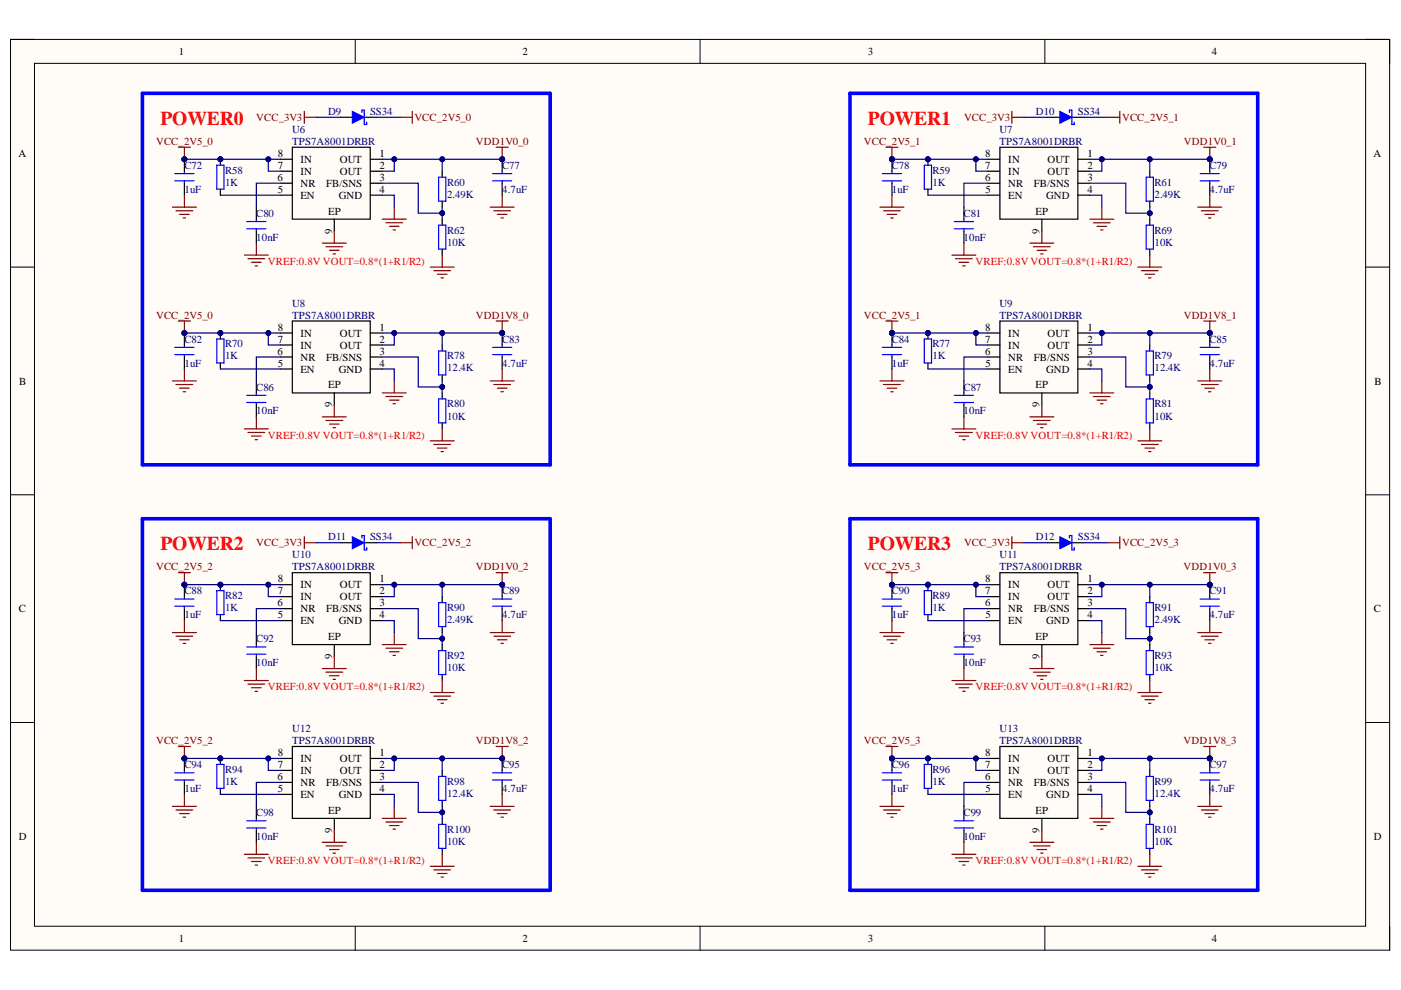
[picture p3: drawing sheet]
<svg xmlns="http://www.w3.org/2000/svg" width="297mm" height="210mm" viewBox="0 0 297 210" stroke-linecap="round" stroke-linejoin="round" font-family="sans-serif">
<defs><g id="words">
<g font-size="4.1" fill="#f00">
<text x="34" y="26.6">POWER0</text>
<text x="184" y="26.6">POWER1</text>
<text x="34" y="116.7">POWER2</text>
<text x="184" y="116.7">POWER3</text>
</g>
<g font-size="2.3">
<text x="37.9" y="11.7">1</text>
<text x="110.8" y="11.7">2</text>
<text x="184" y="11.7">3</text>
<text x="256.9" y="11.7">4</text>
<text x="3.9" y="33.3">A</text>
<text x="58.9" y="35.9">7</text>
<text x="58.9" y="33.3">8</text>
<text x="63.7" y="34.6">IN</text>
<text x="72" y="34.6">OUT</text>
<text x="80.5" y="33.3">1</text>
<text x="80.5" y="35.9">2</text>
<text x="208.9" y="35.9">7</text>
<text x="208.9" y="33.3">8</text>
<text x="213.8" y="34.6">IN</text>
<text x="222.1" y="34.6">OUT</text>
<text x="230.5" y="33.3">1</text>
<text x="230.5" y="35.9">2</text>
<text x="291.2" y="33.3">A</text>
<text x="58.8" y="38.4">6</text>
<text x="58.9" y="40.9">5</text>
<text x="63.7" y="39.7">NR</text>
<text x="63.7" y="37.1">IN</text>
<text x="69.1" y="39.7">FB/SNS</text>
<text x="72" y="37.1">OUT</text>
<text x="80.5" y="38.4">3</text>
<text x="80.5" y="40.9">4</text>
<text x="208.9" y="38.4">6</text>
<text x="209" y="40.9">5</text>
<text x="213.8" y="39.7">NR</text>
<text x="213.8" y="37.1">IN</text>
<text x="219.2" y="39.7">FB/SNS</text>
<text x="222.1" y="37.1">OUT</text>
<text x="230.5" y="38.4">3</text>
<text x="230.5" y="40.9">4</text>
<text x="63.7" y="42.2">EN</text>
<text x="69.6" y="45.5">EP</text>
<text x="71.9" y="42.2">GND</text>
<text x="213.8" y="42.2">EN</text>
<text x="219.5" y="45.5">EP</text>
<text x="221.8" y="42.2">GND</text>
<text x="70.4" y="49.6" transform="rotate(-90 70.4 49.6)">9</text>
<text x="220.4" y="49.6" transform="rotate(-90 220.4 49.6)">9</text>
<text x="58.9" y="70.1">8</text>
<text x="63.7" y="71.4">IN</text>
<text x="72" y="71.4">OUT</text>
<text x="80.5" y="70.1">1</text>
<text x="208.9" y="70.1">8</text>
<text x="213.8" y="71.4">IN</text>
<text x="222.1" y="71.4">OUT</text>
<text x="230.5" y="70.1">1</text>
<text x="58.8" y="75.2">6</text>
<text x="58.9" y="77.7">5</text>
<text x="58.9" y="72.6">7</text>
<text x="63.7" y="76.5">NR</text>
<text x="63.7" y="73.9">IN</text>
<text x="69.1" y="76.5">FB/SNS</text>
<text x="72" y="73.9">OUT</text>
<text x="80.5" y="72.6">2</text>
<text x="80.5" y="75.2">3</text>
<text x="80.5" y="77.7">4</text>
<text x="208.9" y="75.2">6</text>
<text x="208.9" y="72.6">7</text>
<text x="209" y="77.7">5</text>
<text x="213.8" y="76.5">NR</text>
<text x="213.8" y="73.9">IN</text>
<text x="219.2" y="76.5">FB/SNS</text>
<text x="222.1" y="73.9">OUT</text>
<text x="230.5" y="72.6">2</text>
<text x="230.5" y="75.2">3</text>
<text x="230.5" y="77.7">4</text>
<text x="4.1" y="81.5">B</text>
<text x="63.7" y="79">EN</text>
<text x="69.6" y="82.3">EP</text>
<text x="71.9" y="79">GND</text>
<text x="213.8" y="79">EN</text>
<text x="219.5" y="82.3">EP</text>
<text x="221.8" y="79">GND</text>
<text x="291.4" y="81.5">B</text>
<text x="70.4" y="86.3" transform="rotate(-90 70.4 86.3)">9</text>
<text x="220.4" y="86.3" transform="rotate(-90 220.4 86.3)">9</text>
<text x="58.9" y="123.5">8</text>
<text x="63.7" y="124.7">IN</text>
<text x="72" y="124.7">OUT</text>
<text x="80.5" y="123.5">1</text>
<text x="208.9" y="123.5">8</text>
<text x="213.8" y="124.7">IN</text>
<text x="222.1" y="124.7">OUT</text>
<text x="230.5" y="123.5">1</text>
<text x="4" y="129.8">C</text>
<text x="58.8" y="128.6">6</text>
<text x="58.9" y="131.1">5</text>
<text x="58.9" y="126">7</text>
<text x="63.7" y="129.8">NR</text>
<text x="63.7" y="127.3">IN</text>
<text x="69.1" y="129.8">FB/SNS</text>
<text x="72" y="127.3">OUT</text>
<text x="80.5" y="126">2</text>
<text x="80.5" y="128.6">3</text>
<text x="80.5" y="131.1">4</text>
<text x="208.9" y="128.6">6</text>
<text x="208.9" y="126">7</text>
<text x="209" y="131.1">5</text>
<text x="213.8" y="129.8">NR</text>
<text x="213.8" y="127.3">IN</text>
<text x="219.2" y="129.8">FB/SNS</text>
<text x="222.1" y="127.3">OUT</text>
<text x="230.5" y="126">2</text>
<text x="230.5" y="128.6">3</text>
<text x="230.5" y="131.1">4</text>
<text x="291.3" y="129.8">C</text>
<text x="63.7" y="132.4">EN</text>
<text x="69.6" y="135.7">EP</text>
<text x="71.9" y="132.4">GND</text>
<text x="213.8" y="132.4">EN</text>
<text x="219.5" y="135.7">EP</text>
<text x="221.8" y="132.4">GND</text>
<text x="70.4" y="139.7" transform="rotate(-90 70.4 139.7)">9</text>
<text x="220.4" y="139.7" transform="rotate(-90 220.4 139.7)">9</text>
<text x="58.9" y="160.4">8</text>
<text x="63.7" y="161.6">IN</text>
<text x="72" y="161.6">OUT</text>
<text x="80.5" y="160.4">1</text>
<text x="208.9" y="160.4">8</text>
<text x="213.8" y="161.6">IN</text>
<text x="222.1" y="161.6">OUT</text>
<text x="230.5" y="160.4">1</text>
<text x="58.8" y="165.4">6</text>
<text x="58.9" y="168">5</text>
<text x="58.9" y="162.9">7</text>
<text x="63.7" y="166.7">NR</text>
<text x="63.7" y="164.2">IN</text>
<text x="69.1" y="166.7">FB/SNS</text>
<text x="72" y="164.2">OUT</text>
<text x="80.5" y="162.9">2</text>
<text x="80.5" y="165.4">3</text>
<text x="80.5" y="168">4</text>
<text x="208.9" y="165.4">6</text>
<text x="208.9" y="162.9">7</text>
<text x="209" y="168">5</text>
<text x="213.8" y="166.7">NR</text>
<text x="213.8" y="164.2">IN</text>
<text x="219.2" y="166.7">FB/SNS</text>
<text x="222.1" y="164.2">OUT</text>
<text x="230.5" y="162.9">2</text>
<text x="230.5" y="165.4">3</text>
<text x="230.5" y="168">4</text>
<text x="63.7" y="169.2">EN</text>
<text x="69.6" y="172.5">EP</text>
<text x="71.9" y="169.2">GND</text>
<text x="213.8" y="169.2">EN</text>
<text x="219.5" y="172.5">EP</text>
<text x="221.8" y="169.2">GND</text>
<text x="4" y="178.1">D</text>
<text x="70.4" y="176.6" transform="rotate(-90 70.4 176.6)">9</text>
<text x="220.4" y="176.6" transform="rotate(-90 220.4 176.6)">9</text>
<text x="291.3" y="178.1">D</text>
<text x="37.9" y="199.7">1</text>
<text x="110.8" y="199.7">2</text>
<text x="184" y="199.7">3</text>
<text x="256.9" y="199.7">4</text>
</g>
<g font-size="2.3" fill="#800000">
<text x="54.3" y="25.6">VCC_3V3</text>
<text x="87.8" y="25.6">VCC_2V5_0</text>
<text x="204.4" y="25.6">VCC_3V3</text>
<text x="237.9" y="25.6">VCC_2V5_1</text>
<text x="33.1" y="30.8">VCC_2V5_0</text>
<text x="100.9" y="30.8">VDD1V0_0</text>
<text x="183.1" y="30.8">VCC_2V5_1</text>
<text x="251" y="30.8">VDD1V0_1</text>
<text x="33.1" y="67.6">VCC_2V5_0</text>
<text x="100.9" y="67.6">VDD1V8_0</text>
<text x="183.1" y="67.6">VCC_2V5_1</text>
<text x="251" y="67.6">VDD1V8_1</text>
<text x="54.3" y="115.9">VCC_3V3</text>
<text x="87.8" y="115.9">VCC_2V5_2</text>
<text x="204.4" y="115.9">VCC_3V3</text>
<text x="237.9" y="115.9">VCC_2V5_3</text>
<text x="33.1" y="120.9">VCC_2V5_2</text>
<text x="100.9" y="120.9">VDD1V0_2</text>
<text x="183.1" y="120.9">VCC_2V5_3</text>
<text x="250.9" y="120.9">VDD1V0_3</text>
<text x="33.1" y="157.8">VCC_2V5_2</text>
<text x="100.9" y="157.8">VDD1V8_2</text>
<text x="183.1" y="157.8">VCC_2V5_3</text>
<text x="250.9" y="157.8">VDD1V8_3</text>
</g>
<g font-size="2.3" fill="#000080">
<text x="62" y="28.2">U6</text>
<text x="69.6" y="24.4">D9</text>
<text x="78.5" y="24.4">SS34</text>
<text x="211.9" y="28.2">U7</text>
<text x="219.6" y="24.4">D10</text>
<text x="228.5" y="24.4">SS34</text>
<text x="39.1" y="35.9">C72</text>
<text x="62" y="30.8">TPS7A8001DRBR</text>
<text x="106.5" y="35.9">C77</text>
<text x="189.1" y="35.9">C78</text>
<text x="211.9" y="30.8">TPS7A8001DRBR</text>
<text x="256.4" y="35.9">C79</text>
<text x="39.1" y="40.9">1uF</text>
<text x="47.7" y="36.9">R58</text>
<text x="47.7" y="39.4">1K</text>
<text x="94.8" y="39.4">R60</text>
<text x="94.8" y="41.9">2.49K</text>
<text x="106.5" y="40.9">4.7uF</text>
<text x="189.1" y="40.9">1uF</text>
<text x="197.7" y="36.9">R59</text>
<text x="197.7" y="39.4">1K</text>
<text x="244.8" y="39.4">R61</text>
<text x="244.8" y="41.9">2.49K</text>
<text x="256.4" y="40.9">4.7uF</text>
<text x="54.3" y="46">C80</text>
<text x="204.3" y="46">C81</text>
<text x="54.3" y="51.1">10nF</text>
<text x="94.8" y="49.6">R62</text>
<text x="94.8" y="52.1">10K</text>
<text x="204.3" y="51.1">10nF</text>
<text x="244.8" y="49.6">R69</text>
<text x="244.8" y="52.1">10K</text>
<text x="62" y="65">U8</text>
<text x="211.9" y="65">U9</text>
<text x="62" y="67.6">TPS7A8001DRBR</text>
<text x="211.9" y="67.6">TPS7A8001DRBR</text>
<text x="39.1" y="72.6">C82</text>
<text x="39.1" y="77.7">1uF</text>
<text x="47.7" y="73.7">R70</text>
<text x="47.7" y="76.2">1K</text>
<text x="94.8" y="76.2">R78</text>
<text x="106.5" y="72.6">C83</text>
<text x="106.5" y="77.7">4.7uF</text>
<text x="189.1" y="72.6">C84</text>
<text x="189.1" y="77.7">1uF</text>
<text x="197.7" y="73.7">R77</text>
<text x="197.7" y="76.2">1K</text>
<text x="244.8" y="76.2">R79</text>
<text x="256.4" y="72.6">C85</text>
<text x="256.4" y="77.7">4.7uF</text>
<text x="54.3" y="82.8">C86</text>
<text x="94.8" y="78.7">12.4K</text>
<text x="204.3" y="82.8">C87</text>
<text x="244.8" y="78.7">12.4K</text>
<text x="54.3" y="87.9">10nF</text>
<text x="94.8" y="86.3">R80</text>
<text x="94.8" y="89">10K</text>
<text x="204.3" y="87.9">10nF</text>
<text x="244.8" y="86.3">R81</text>
<text x="244.8" y="89">10K</text>
<text x="62" y="118.4">U10</text>
<text x="69.6" y="114.6">D11</text>
<text x="78.5" y="114.6">SS34</text>
<text x="211.9" y="118.4">U11</text>
<text x="219.6" y="114.6">D12</text>
<text x="228.5" y="114.6">SS34</text>
<text x="62" y="120.9">TPS7A8001DRBR</text>
<text x="211.9" y="120.9">TPS7A8001DRBR</text>
<text x="39.1" y="126">C88</text>
<text x="39.1" y="131.1">1uF</text>
<text x="47.7" y="127">R82</text>
<text x="47.7" y="129.6">1K</text>
<text x="94.8" y="129.6">R90</text>
<text x="106.5" y="126">C89</text>
<text x="106.5" y="131.1">4.7uF</text>
<text x="189.1" y="126">C90</text>
<text x="189.1" y="131.1">1uF</text>
<text x="197.7" y="127">R89</text>
<text x="197.7" y="129.6">1K</text>
<text x="244.8" y="129.6">R91</text>
<text x="256.4" y="126">C91</text>
<text x="256.4" y="131.1">4.7uF</text>
<text x="54.3" y="136.2">C92</text>
<text x="94.8" y="132.1">2.49K</text>
<text x="204.3" y="136.2">C93</text>
<text x="244.8" y="132.1">2.49K</text>
<text x="54.3" y="141.2">10nF</text>
<text x="94.8" y="139.7">R92</text>
<text x="94.8" y="142.3">10K</text>
<text x="204.3" y="141.2">10nF</text>
<text x="244.8" y="139.7">R93</text>
<text x="244.8" y="142.3">10K</text>
<text x="62" y="155.3">U12</text>
<text x="211.9" y="155.3">U13</text>
<text x="62" y="157.8">TPS7A8001DRBR</text>
<text x="211.9" y="157.8">TPS7A8001DRBR</text>
<text x="39.1" y="162.9">C94</text>
<text x="39.1" y="168">1uF</text>
<text x="47.7" y="163.9">R94</text>
<text x="47.7" y="166.4">1K</text>
<text x="94.8" y="166.4">R98</text>
<text x="106.5" y="162.9">C95</text>
<text x="106.5" y="168">4.7uF</text>
<text x="189.1" y="162.9">C96</text>
<text x="189.1" y="168">1uF</text>
<text x="197.7" y="163.9">R96</text>
<text x="197.7" y="166.4">1K</text>
<text x="244.8" y="166.4">R99</text>
<text x="256.4" y="162.9">C97</text>
<text x="256.4" y="168">4.7uF</text>
<text x="54.3" y="173">C98</text>
<text x="94.8" y="169">12.4K</text>
<text x="204.3" y="173">C99</text>
<text x="244.8" y="169">12.4K</text>
<text x="54.3" y="178.1">10nF</text>
<text x="94.8" y="176.6">R100</text>
<text x="94.8" y="179.1">10K</text>
<text x="204.3" y="178.1">10nF</text>
<text x="244.8" y="176.6">R101</text>
<text x="244.8" y="179.1">10K</text>
</g>
<g font-size="2.3" fill="#f00">
<text x="56.8" y="56.2">VREF:0.8V VOUT=0.8*(1+R1/R2)</text>
<text x="206.8" y="56.2">VREF:0.8V VOUT=0.8*(1+R1/R2)</text>
<text x="56.8" y="93">VREF:0.8V VOUT=0.8*(1+R1/R2)</text>
<text x="206.8" y="93">VREF:0.8V VOUT=0.8*(1+R1/R2)</text>
<text x="56.8" y="146.3">VREF:0.8V VOUT=0.8*(1+R1/R2)</text>
<text x="206.8" y="146.3">VREF:0.8V VOUT=0.8*(1+R1/R2)</text>
<text x="56.8" y="183.2">VREF:0.8V VOUT=0.8*(1+R1/R2)</text>
<text x="206.8" y="183.2">VREF:0.8V VOUT=0.8*(1+R1/R2)</text>
</g>
</g></defs>
<path d="M2.2 8.4h292.4v193.1h-292.4z" fill-rule="evenodd" fill="#fffcf8"/>
<path d="M2.2 8.4h292.4v193.1h-292.4z" fill="none" stroke="#000" stroke-width=".21"/>
<path d="M7.3 13.4h282.2v183h-282.2z" fill-rule="evenodd" fill="#fffcf8"/>
<g fill="none" stroke="#000" stroke-width=".21">
<path d="M2.2 8.4h5.1M7.3 13.4h282.2v183h-282.2zM75.3 8.4v5M148.4 8.4v5M221.5 8.4v5M289.5 8.4h5.1v5M2.2 56.6h5.1M289.5 56.6h5.1M2.2 104.9h5.1M289.5 104.9h5.1M2.2 153.2h5.1M289.5 153.2h5.1"/>
<path d="M75.3 196.4v5.1M148.4 196.4v5.1M221.5 196.4v5.1M294.6 196.4v5.1"/>
</g>
<path d="M59.4 33.8h2.6M59.4 36.3h2.6M59.4 38.8h2.6M62 31.2h16.5v15.3h-16.5zM78.5 33.8h2.5M78.5 36.3h2.5M78.5 38.8h2.5M59.4 41.4h2.6M70.9 46.5v2.5M78.5 41.4h2.5" fill="none" stroke="#000" stroke-width=".25"/>
<circle cx="39.1" cy="33.8" r=".51" fill="#000080"/>
<circle cx="39.1" cy="33.8" r=".51" fill="none" stroke="#000080" stroke-width=".21"/>
<path d="M37.1 38.3h4M37.1 36.8h4M39.1 36.3v.5M39.1 38.3v.5" fill="none" stroke="#00f" stroke-width=".25"/>
<path d="M39.1 33.8v2.5M39.1 38.8v2.6" fill="none" stroke="#000" stroke-width=".25"/>
<circle cx="39.1" cy="33.8" r=".51" fill="#000080"/>
<circle cx="39.1" cy="33.8" r=".51" fill="none" stroke="#000080" stroke-width=".21"/>
<path d="M36.6 43.9h5M37.3 44.7h3.6M38.1 45.5h2M38.8 46.2h.5M39.1 41.4v2.5" fill="none" stroke="#800000" stroke-width=".25"/>
<path d="M52.3 47h4.1M52.3 48.5h4.1M54.4 46.5v.5M54.4 48.5v.5" fill="none" stroke="#00f" stroke-width=".25"/>
<path d="M54.4 43.9v2.6M54.4 49v2.5" fill="none" stroke="#000" stroke-width=".25"/>
<circle cx="46.7" cy="33.8" r=".51" fill="#000080"/>
<circle cx="46.7" cy="33.8" r=".51" fill="none" stroke="#000080" stroke-width=".21"/>
<path d="M46.7 33.8v1.2M46.7 40.1v1.3" fill="none" stroke="#000" stroke-width=".25"/>
<circle cx="46.7" cy="33.8" r=".51" fill="#000080"/>
<circle cx="46.7" cy="33.8" r=".51" fill="none" stroke="#000080" stroke-width=".21"/>
<path d="M46 35h1.5v5.1h-1.5z" fill="none" stroke="#00f" stroke-width=".25"/>
<path d="M51.8 54.1h5.1M52.6 54.8h3.5M53.3 55.6h2.1M54.1 56.4h.5M54.4 51.5v2.6" fill="none" stroke="#800000" stroke-width=".25"/>
<path d="M56.9 33.8v2.5h2.5" fill="none" stroke="#000080" stroke-width=".25"/>
<circle cx="56.9" cy="33.8" r=".51" fill="#000080"/>
<circle cx="56.9" cy="33.8" r=".51" fill="none" stroke="#000080" stroke-width=".21"/>
<path d="M39.1 33.8h20.3M59.4 38.8h-5v5.1M46.7 41.4h12.7" fill="none" stroke="#000080" stroke-width=".25"/>
<circle cx="56.9" cy="33.8" r=".51" fill="#000080"/>
<circle cx="56.9" cy="33.8" r=".51" fill="none" stroke="#000080" stroke-width=".21"/>
<circle cx="46.7" cy="33.8" r=".51" fill="#000080"/>
<circle cx="46.7" cy="33.8" r=".51" fill="none" stroke="#000080" stroke-width=".21"/>
<circle cx="39.1" cy="33.8" r=".51" fill="#000080"/>
<circle cx="39.1" cy="33.8" r=".51" fill="none" stroke="#000080" stroke-width=".21"/>
<path d="M81 33.8h2.6v2.5h-2.6" fill="none" stroke="#000080" stroke-width=".25"/>
<circle cx="83.6" cy="33.8" r=".51" fill="#000080"/>
<circle cx="83.6" cy="33.8" r=".51" fill="none" stroke="#000080" stroke-width=".21"/>
<path d="M83.6 33.8h22.9" fill="none" stroke="#000080" stroke-width=".25"/>
<circle cx="83.6" cy="33.8" r=".51" fill="#000080"/>
<circle cx="83.6" cy="33.8" r=".51" fill="none" stroke="#000080" stroke-width=".21"/>
<circle cx="93.8" cy="33.8" r=".51" fill="#000080"/>
<circle cx="93.8" cy="33.8" r=".51" fill="none" stroke="#000080" stroke-width=".21"/>
<circle cx="106.5" cy="33.8" r=".51" fill="#000080"/>
<circle cx="106.5" cy="33.8" r=".51" fill="none" stroke="#000080" stroke-width=".21"/>
<circle cx="106.5" cy="33.8" r=".51" fill="#000080"/>
<circle cx="106.5" cy="33.8" r=".51" fill="none" stroke="#000080" stroke-width=".21"/>
<path d="M104.4 38.3h4.1M104.4 36.8h4.1M106.5 36.3v.5M106.5 38.3v.5" fill="none" stroke="#00f" stroke-width=".25"/>
<path d="M106.5 33.8v2.5M106.5 38.8v2.6" fill="none" stroke="#000" stroke-width=".25"/>
<circle cx="106.5" cy="33.8" r=".51" fill="#000080"/>
<circle cx="106.5" cy="33.8" r=".51" fill="none" stroke="#000080" stroke-width=".21"/>
<path d="M103.9 43.9h5.1M104.7 44.7h3.6M105.5 45.5h2M106.2 46.2h.5M106.5 41.4v2.5M105.2 68.1h2.5M106.5 68.1v2.5" fill="none" stroke="#800000" stroke-width=".25"/>
<circle cx="106.5" cy="70.6" r=".51" fill="#000080"/>
<circle cx="106.5" cy="70.6" r=".51" fill="none" stroke="#000080" stroke-width=".21"/>
<path d="M105.2 31.2h2.5M106.5 31.2v2.6" fill="none" stroke="#800000" stroke-width=".25"/>
<circle cx="106.5" cy="33.8" r=".51" fill="#000080"/>
<circle cx="106.5" cy="33.8" r=".51" fill="none" stroke="#000080" stroke-width=".21"/>
<path d="M93.8 36.3v1.3M93.8 42.7v1.2M93.8 46.5v1.2M93.8 52.8v1.3" fill="none" stroke="#000" stroke-width=".25"/>
<path d="M93 37.6h1.5v5.1h-1.5zM93 47.7h1.5v5.1h-1.5z" fill="none" stroke="#00f" stroke-width=".25"/>
<path d="M93.8 43.9v2.6" fill="none" stroke="#000080" stroke-width=".25"/>
<circle cx="93.8" cy="45.2" r=".51" fill="#000080"/>
<circle cx="93.8" cy="45.2" r=".51" fill="none" stroke="#000080" stroke-width=".21"/>
<path d="M93.8 33.8v2.5" fill="none" stroke="#000080" stroke-width=".25"/>
<circle cx="93.8" cy="33.8" r=".51" fill="#000080"/>
<circle cx="93.8" cy="33.8" r=".51" fill="none" stroke="#000080" stroke-width=".21"/>
<path d="M91.2 56.6h5.1M92 57.4h3.5M92.7 58.2h2.1M93.5 58.9h.5M93.8 54.1v2.5" fill="none" stroke="#800000" stroke-width=".25"/>
<path d="M81 38.8h7.7v6.4h5.1" fill="none" stroke="#000080" stroke-width=".25"/>
<circle cx="93.8" cy="45.2" r=".51" fill="#000080"/>
<circle cx="93.8" cy="45.2" r=".51" fill="none" stroke="#000080" stroke-width=".21"/>
<path d="M81 46.5h5.1M81.8 47.2h3.6M82.6 48h2M83.3 48.8h.5M83.6 43.9v2.6" fill="none" stroke="#800000" stroke-width=".25"/>
<path d="M81 41.4h2.6v2.5" fill="none" stroke="#000080" stroke-width=".25"/>
<path d="M59.4 70.6h2.6M59.4 73.1h2.6M59.4 75.7h2.6M59.4 78.2h2.6M62 68.1h16.5v15.2h-16.5zM78.5 70.6h2.5M78.5 73.1h2.5M78.5 75.7h2.5M78.5 78.2h2.5M70.9 83.3v2.6" fill="none" stroke="#000" stroke-width=".25"/>
<circle cx="39.1" cy="70.6" r=".51" fill="#000080"/>
<circle cx="39.1" cy="70.6" r=".51" fill="none" stroke="#000080" stroke-width=".21"/>
<path d="M37.1 75.2h4M37.1 73.7h4M39.1 73.1v.6M39.1 75.2v.5" fill="none" stroke="#00f" stroke-width=".25"/>
<path d="M39.1 70.6v2.5M39.1 75.7v2.5" fill="none" stroke="#000" stroke-width=".25"/>
<circle cx="39.1" cy="70.6" r=".51" fill="#000080"/>
<circle cx="39.1" cy="70.6" r=".51" fill="none" stroke="#000080" stroke-width=".21"/>
<path d="M39.1 78.2v2.6M36.6 80.8h5M37.3 81.5h3.6M38.1 82.3h2M38.8 83.1h.5" fill="none" stroke="#800000" stroke-width=".25"/>
<path d="M52.3 83.8h4.1M52.3 85.3h4.1M54.4 83.3v.5M54.4 85.3v.6" fill="none" stroke="#00f" stroke-width=".25"/>
<path d="M54.4 80.8v2.5M54.4 85.9v2.5" fill="none" stroke="#000" stroke-width=".25"/>
<circle cx="46.7" cy="70.6" r=".51" fill="#000080"/>
<circle cx="46.7" cy="70.6" r=".51" fill="none" stroke="#000080" stroke-width=".21"/>
<path d="M46.7 70.6v1.3M46.7 77v1.2" fill="none" stroke="#000" stroke-width=".25"/>
<circle cx="46.7" cy="70.6" r=".51" fill="#000080"/>
<circle cx="46.7" cy="70.6" r=".51" fill="none" stroke="#000080" stroke-width=".21"/>
<path d="M46 71.9h1.5v5.1h-1.5z" fill="none" stroke="#00f" stroke-width=".25"/>
<path d="M51.8 90.9h5.1M52.6 91.7h3.5M53.3 92.5h2.1M54.1 93.2h.5M54.4 88.4v2.5" fill="none" stroke="#800000" stroke-width=".25"/>
<path d="M56.9 70.6v2.5h2.5" fill="none" stroke="#000080" stroke-width=".25"/>
<circle cx="56.9" cy="70.6" r=".51" fill="#000080"/>
<circle cx="56.9" cy="70.6" r=".51" fill="none" stroke="#000080" stroke-width=".21"/>
<path d="M39.1 70.6h20.3M46.7 78.2h12.7M59.4 75.7h-5v5.1" fill="none" stroke="#000080" stroke-width=".25"/>
<circle cx="56.9" cy="70.6" r=".51" fill="#000080"/>
<circle cx="56.9" cy="70.6" r=".51" fill="none" stroke="#000080" stroke-width=".21"/>
<circle cx="46.7" cy="70.6" r=".51" fill="#000080"/>
<circle cx="46.7" cy="70.6" r=".51" fill="none" stroke="#000080" stroke-width=".21"/>
<circle cx="39.1" cy="70.6" r=".51" fill="#000080"/>
<circle cx="39.1" cy="70.6" r=".51" fill="none" stroke="#000080" stroke-width=".21"/>
<path d="M81 70.6h2.6v2.5h-2.6" fill="none" stroke="#000080" stroke-width=".25"/>
<circle cx="83.6" cy="70.6" r=".51" fill="#000080"/>
<circle cx="83.6" cy="70.6" r=".51" fill="none" stroke="#000080" stroke-width=".21"/>
<path d="M83.6 70.6h22.9" fill="none" stroke="#000080" stroke-width=".25"/>
<circle cx="83.6" cy="70.6" r=".51" fill="#000080"/>
<circle cx="83.6" cy="70.6" r=".51" fill="none" stroke="#000080" stroke-width=".21"/>
<circle cx="93.8" cy="70.6" r=".51" fill="#000080"/>
<circle cx="93.8" cy="70.6" r=".51" fill="none" stroke="#000080" stroke-width=".21"/>
<circle cx="106.5" cy="70.6" r=".51" fill="#000080"/>
<circle cx="106.5" cy="70.6" r=".51" fill="none" stroke="#000080" stroke-width=".21"/>
<circle cx="106.5" cy="70.6" r=".51" fill="#000080"/>
<circle cx="106.5" cy="70.6" r=".51" fill="none" stroke="#000080" stroke-width=".21"/>
<path d="M104.4 75.2h4.1M104.4 73.7h4.1M106.5 73.1v.6M106.5 75.2v.5" fill="none" stroke="#00f" stroke-width=".25"/>
<path d="M106.5 70.6v2.5M106.5 75.7v2.5" fill="none" stroke="#000" stroke-width=".25"/>
<circle cx="106.5" cy="70.6" r=".51" fill="#000080"/>
<circle cx="106.5" cy="70.6" r=".51" fill="none" stroke="#000080" stroke-width=".21"/>
<path d="M106.5 78.2v2.6M103.9 80.8h5.1M104.7 81.5h3.6M105.5 82.3h2M106.2 83.1h.5" fill="none" stroke="#800000" stroke-width=".25"/>
<path d="M93.8 73.1v1.3M93.8 79.5v1.3M93.8 83.3v1.3M93.8 89.7v1.2" fill="none" stroke="#000" stroke-width=".25"/>
<path d="M93 74.4h1.5v5.1h-1.5zM93 84.6h1.5v5.1h-1.5z" fill="none" stroke="#00f" stroke-width=".25"/>
<path d="M93.8 80.8v2.5" fill="none" stroke="#000080" stroke-width=".25"/>
<circle cx="93.8" cy="82" r=".51" fill="#000080"/>
<circle cx="93.8" cy="82" r=".51" fill="none" stroke="#000080" stroke-width=".21"/>
<path d="M93.8 70.6v2.5" fill="none" stroke="#000080" stroke-width=".25"/>
<circle cx="93.8" cy="70.6" r=".51" fill="#000080"/>
<circle cx="93.8" cy="70.6" r=".51" fill="none" stroke="#000080" stroke-width=".21"/>
<path d="M91.2 93.5h5.1M92 94.2h3.5M92.7 95h2.1M93.5 95.8h.5M93.8 90.9v2.6" fill="none" stroke="#800000" stroke-width=".25"/>
<path d="M81 75.7h7.7v6.3h5.1" fill="none" stroke="#000080" stroke-width=".25"/>
<circle cx="93.8" cy="82" r=".51" fill="#000080"/>
<circle cx="93.8" cy="82" r=".51" fill="none" stroke="#000080" stroke-width=".21"/>
<path d="M81 83.3h5.1M81.8 84.1h3.6M82.6 84.8h2M83.3 85.6h.5M83.6 80.8v2.5" fill="none" stroke="#800000" stroke-width=".25"/>
<path d="M81 78.2h2.6v2.6" fill="none" stroke="#000080" stroke-width=".25"/>
<path d="M30.2 19.8h86.4v78.8h-86.4z" fill="none" stroke="#00f" stroke-width=".76"/>
<path d="M59.4 124h2.6M59.4 126.5h2.6M59.4 129h2.6M59.4 131.6h2.6M62 121.4h16.5v15.3h-16.5zM70.9 136.7v2.5M78.5 124h2.5M78.5 126.5h2.5M78.5 129h2.5M78.5 131.6h2.5" fill="none" stroke="#000" stroke-width=".25"/>
<circle cx="39.1" cy="124" r=".51" fill="#000080"/>
<circle cx="39.1" cy="124" r=".51" fill="none" stroke="#000080" stroke-width=".21"/>
<path d="M37.1 128.5h4M37.1 127h4M39.1 126.5v.5M39.1 128.5v.5" fill="none" stroke="#00f" stroke-width=".25"/>
<path d="M39.1 124v2.5M39.1 129v2.6" fill="none" stroke="#000" stroke-width=".25"/>
<circle cx="39.1" cy="124" r=".51" fill="#000080"/>
<circle cx="39.1" cy="124" r=".51" fill="none" stroke="#000080" stroke-width=".21"/>
<path d="M36.6 134.1h5M37.3 134.9h3.6M38.1 135.7h2M38.8 136.4h.5M39.1 131.6v2.5" fill="none" stroke="#800000" stroke-width=".25"/>
<path d="M52.3 137.2h4.1M52.3 138.7h4.1M54.4 136.7v.5M54.4 138.7v.5" fill="none" stroke="#00f" stroke-width=".25"/>
<path d="M54.4 134.1v2.6M54.4 139.2v2.6" fill="none" stroke="#000" stroke-width=".25"/>
<circle cx="46.7" cy="124" r=".51" fill="#000080"/>
<circle cx="46.7" cy="124" r=".51" fill="none" stroke="#000080" stroke-width=".21"/>
<path d="M46.7 124v1.2M46.7 130.3v1.3" fill="none" stroke="#000" stroke-width=".25"/>
<circle cx="46.7" cy="124" r=".51" fill="#000080"/>
<circle cx="46.7" cy="124" r=".51" fill="none" stroke="#000080" stroke-width=".21"/>
<path d="M46 125.2h1.5v5.1h-1.5z" fill="none" stroke="#00f" stroke-width=".25"/>
<path d="M51.8 144.3h5.1M52.6 145.1h3.5M53.3 145.8h2.1M54.1 146.6h.5M54.4 141.8v2.5" fill="none" stroke="#800000" stroke-width=".25"/>
<path d="M56.9 124v2.5h2.5" fill="none" stroke="#000080" stroke-width=".25"/>
<circle cx="56.9" cy="124" r=".51" fill="#000080"/>
<circle cx="56.9" cy="124" r=".51" fill="none" stroke="#000080" stroke-width=".21"/>
<path d="M39.1 124h20.3M46.7 131.6h12.7M59.4 129h-5v5.1" fill="none" stroke="#000080" stroke-width=".25"/>
<circle cx="56.9" cy="124" r=".51" fill="#000080"/>
<circle cx="56.9" cy="124" r=".51" fill="none" stroke="#000080" stroke-width=".21"/>
<circle cx="46.7" cy="124" r=".51" fill="#000080"/>
<circle cx="46.7" cy="124" r=".51" fill="none" stroke="#000080" stroke-width=".21"/>
<circle cx="39.1" cy="124" r=".51" fill="#000080"/>
<circle cx="39.1" cy="124" r=".51" fill="none" stroke="#000080" stroke-width=".21"/>
<path d="M81 124h2.6v2.5h-2.6" fill="none" stroke="#000080" stroke-width=".25"/>
<circle cx="83.6" cy="124" r=".51" fill="#000080"/>
<circle cx="83.6" cy="124" r=".51" fill="none" stroke="#000080" stroke-width=".21"/>
<path d="M83.6 124h22.9" fill="none" stroke="#000080" stroke-width=".25"/>
<circle cx="83.6" cy="124" r=".51" fill="#000080"/>
<circle cx="83.6" cy="124" r=".51" fill="none" stroke="#000080" stroke-width=".21"/>
<circle cx="93.8" cy="124" r=".51" fill="#000080"/>
<circle cx="93.8" cy="124" r=".51" fill="none" stroke="#000080" stroke-width=".21"/>
<circle cx="106.5" cy="124" r=".51" fill="#000080"/>
<circle cx="106.5" cy="124" r=".51" fill="none" stroke="#000080" stroke-width=".21"/>
<circle cx="106.5" cy="124" r=".51" fill="#000080"/>
<circle cx="106.5" cy="124" r=".51" fill="none" stroke="#000080" stroke-width=".21"/>
<path d="M104.4 128.5h4.1M104.4 127h4.1M106.5 126.5v.5M106.5 128.5v.5" fill="none" stroke="#00f" stroke-width=".25"/>
<path d="M106.5 124v2.5M106.5 129v2.6" fill="none" stroke="#000" stroke-width=".25"/>
<circle cx="106.5" cy="124" r=".51" fill="#000080"/>
<circle cx="106.5" cy="124" r=".51" fill="none" stroke="#000080" stroke-width=".21"/>
<path d="M103.9 134.1h5.1M104.7 134.9h3.6M105.5 135.7h2M106.2 136.4h.5M106.5 131.6v2.5M105.2 158.3h2.5M106.5 158.3v2.5" fill="none" stroke="#800000" stroke-width=".25"/>
<circle cx="106.5" cy="160.8" r=".51" fill="#000080"/>
<circle cx="106.5" cy="160.8" r=".51" fill="none" stroke="#000080" stroke-width=".21"/>
<path d="M105.2 121.4h2.5M106.5 121.4v2.6" fill="none" stroke="#800000" stroke-width=".25"/>
<circle cx="106.5" cy="124" r=".51" fill="#000080"/>
<circle cx="106.5" cy="124" r=".51" fill="none" stroke="#000080" stroke-width=".21"/>
<path d="M93.8 126.5v1.3M93.8 132.9v1.2M93.8 136.7v1.2M93.8 143v1.3" fill="none" stroke="#000" stroke-width=".25"/>
<path d="M93 127.8h1.5v5.1h-1.5zM93 137.9h1.5v5.1h-1.5z" fill="none" stroke="#00f" stroke-width=".25"/>
<path d="M93.8 134.1v2.6" fill="none" stroke="#000080" stroke-width=".25"/>
<circle cx="93.8" cy="135.4" r=".51" fill="#000080"/>
<circle cx="93.8" cy="135.4" r=".51" fill="none" stroke="#000080" stroke-width=".21"/>
<path d="M93.8 124v2.5" fill="none" stroke="#000080" stroke-width=".25"/>
<circle cx="93.8" cy="124" r=".51" fill="#000080"/>
<circle cx="93.8" cy="124" r=".51" fill="none" stroke="#000080" stroke-width=".21"/>
<path d="M91.2 146.8h5.1M92 147.6h3.5M92.7 148.4h2.1M93.5 149.1h.5M93.8 144.3v2.5" fill="none" stroke="#800000" stroke-width=".25"/>
<path d="M81 129h7.7v6.4h5.1" fill="none" stroke="#000080" stroke-width=".25"/>
<circle cx="93.8" cy="135.4" r=".51" fill="#000080"/>
<circle cx="93.8" cy="135.4" r=".51" fill="none" stroke="#000080" stroke-width=".21"/>
<path d="M81 136.7h5.1M81.8 137.4h3.6M82.6 138.2h2M83.3 139h.5M83.6 134.1v2.6" fill="none" stroke="#800000" stroke-width=".25"/>
<path d="M81 131.6h2.6v2.5" fill="none" stroke="#000080" stroke-width=".25"/>
<path d="M62 158.3h16.5v15.2h-16.5zM59.4 160.8h2.6M59.4 163.3h2.6M59.4 165.9h2.6M59.4 168.4h2.6M70.9 173.5v2.6M78.5 160.8h2.5M78.5 163.3h2.5M78.5 165.9h2.5M78.5 168.4h2.5" fill="none" stroke="#000" stroke-width=".25"/>
<circle cx="39.1" cy="160.8" r=".51" fill="#000080"/>
<circle cx="39.1" cy="160.8" r=".51" fill="none" stroke="#000080" stroke-width=".21"/>
<path d="M37.1 165.4h4M37.1 163.9h4M39.1 163.3v.6M39.1 165.4v.5" fill="none" stroke="#00f" stroke-width=".25"/>
<path d="M39.1 160.8v2.5M39.1 165.9v2.5" fill="none" stroke="#000" stroke-width=".25"/>
<circle cx="39.1" cy="160.8" r=".51" fill="#000080"/>
<circle cx="39.1" cy="160.8" r=".51" fill="none" stroke="#000080" stroke-width=".21"/>
<path d="M36.6 171h5M37.3 171.7h3.6M38.1 172.5h2M38.8 173.3h.6M39.1 168.4v2.6" fill="none" stroke="#800000" stroke-width=".25"/>
<path d="M52.3 174h4.1M52.3 175.5h4.1M54.4 173.5v.5M54.4 175.5v.6" fill="none" stroke="#00f" stroke-width=".25"/>
<path d="M54.4 171v2.5M54.4 176.1v2.5" fill="none" stroke="#000" stroke-width=".25"/>
<circle cx="46.7" cy="160.8" r=".51" fill="#000080"/>
<circle cx="46.7" cy="160.8" r=".51" fill="none" stroke="#000080" stroke-width=".21"/>
<path d="M46.7 160.8v1.3M46.7 167.2v1.2" fill="none" stroke="#000" stroke-width=".25"/>
<circle cx="46.7" cy="160.8" r=".51" fill="#000080"/>
<circle cx="46.7" cy="160.8" r=".51" fill="none" stroke="#000080" stroke-width=".21"/>
<path d="M46 162.1h1.5v5.1h-1.5z" fill="none" stroke="#00f" stroke-width=".25"/>
<path d="M54.4 178.6v2.5M51.8 181.1h5.1M52.6 181.9h3.5M53.3 182.7h2.1M54.1 183.4h.5" fill="none" stroke="#800000" stroke-width=".25"/>
<path d="M56.9 160.8v2.5h2.5" fill="none" stroke="#000080" stroke-width=".25"/>
<circle cx="56.9" cy="160.8" r=".51" fill="#000080"/>
<circle cx="56.9" cy="160.8" r=".51" fill="none" stroke="#000080" stroke-width=".21"/>
<path d="M39.1 160.8h20.3M46.7 168.4h12.7M59.4 165.9h-5v5.1" fill="none" stroke="#000080" stroke-width=".25"/>
<circle cx="56.9" cy="160.8" r=".51" fill="#000080"/>
<circle cx="56.9" cy="160.8" r=".51" fill="none" stroke="#000080" stroke-width=".21"/>
<circle cx="46.7" cy="160.8" r=".51" fill="#000080"/>
<circle cx="46.7" cy="160.8" r=".51" fill="none" stroke="#000080" stroke-width=".21"/>
<circle cx="39.1" cy="160.8" r=".51" fill="#000080"/>
<circle cx="39.1" cy="160.8" r=".51" fill="none" stroke="#000080" stroke-width=".21"/>
<path d="M81 160.8h2.6v2.5h-2.6" fill="none" stroke="#000080" stroke-width=".25"/>
<circle cx="83.6" cy="160.8" r=".51" fill="#000080"/>
<circle cx="83.6" cy="160.8" r=".51" fill="none" stroke="#000080" stroke-width=".21"/>
<path d="M83.6 160.8h22.9" fill="none" stroke="#000080" stroke-width=".25"/>
<circle cx="83.6" cy="160.8" r=".51" fill="#000080"/>
<circle cx="83.6" cy="160.8" r=".51" fill="none" stroke="#000080" stroke-width=".21"/>
<circle cx="93.8" cy="160.8" r=".51" fill="#000080"/>
<circle cx="93.8" cy="160.8" r=".51" fill="none" stroke="#000080" stroke-width=".21"/>
<circle cx="106.5" cy="160.8" r=".51" fill="#000080"/>
<circle cx="106.5" cy="160.8" r=".51" fill="none" stroke="#000080" stroke-width=".21"/>
<circle cx="106.5" cy="160.8" r=".51" fill="#000080"/>
<circle cx="106.5" cy="160.8" r=".51" fill="none" stroke="#000080" stroke-width=".21"/>
<path d="M104.4 165.4h4.1M104.4 163.9h4.1M106.5 163.3v.6M106.5 165.4v.5" fill="none" stroke="#00f" stroke-width=".25"/>
<path d="M106.5 160.8v2.5M106.5 165.9v2.5" fill="none" stroke="#000" stroke-width=".25"/>
<circle cx="106.5" cy="160.8" r=".51" fill="#000080"/>
<circle cx="106.5" cy="160.8" r=".51" fill="none" stroke="#000080" stroke-width=".21"/>
<path d="M103.9 171h5.1M104.7 171.7h3.6M105.5 172.5h2M106.2 173.3h.5M106.5 168.4v2.6" fill="none" stroke="#800000" stroke-width=".25"/>
<path d="M93.8 163.3v1.3M93.8 169.7v1.3M93.8 173.5v1.3M93.8 179.9v1.2" fill="none" stroke="#000" stroke-width=".25"/>
<path d="M93 164.6h1.5v5.1h-1.5zM93 174.8h1.5v5.1h-1.5z" fill="none" stroke="#00f" stroke-width=".25"/>
<path d="M93.8 171v2.5" fill="none" stroke="#000080" stroke-width=".25"/>
<circle cx="93.8" cy="172.2" r=".51" fill="#000080"/>
<circle cx="93.8" cy="172.2" r=".51" fill="none" stroke="#000080" stroke-width=".21"/>
<path d="M93.8 160.8v2.5" fill="none" stroke="#000080" stroke-width=".25"/>
<circle cx="93.8" cy="160.8" r=".51" fill="#000080"/>
<circle cx="93.8" cy="160.8" r=".51" fill="none" stroke="#000080" stroke-width=".21"/>
<path d="M91.2 183.7h5.1M92 184.4h3.5M92.7 185.2h2.1M93.5 186h.5M93.8 181.1v2.6" fill="none" stroke="#800000" stroke-width=".25"/>
<path d="M81 165.9h7.7v6.3h5.1" fill="none" stroke="#000080" stroke-width=".25"/>
<circle cx="93.8" cy="172.2" r=".51" fill="#000080"/>
<circle cx="93.8" cy="172.2" r=".51" fill="none" stroke="#000080" stroke-width=".21"/>
<path d="M81 173.5h5.1M81.8 174.3h3.6M82.6 175h2M83.3 175.8h.6M83.6 171v2.5" fill="none" stroke="#800000" stroke-width=".25"/>
<path d="M81 168.4h2.6v2.6" fill="none" stroke="#000080" stroke-width=".25"/>
<path d="M30.2 110h86.4v78.8h-86.4z" fill="none" stroke="#00f" stroke-width=".76"/>
<path d="M209.4 33.8h2.6M209.4 36.3h2.6M209.4 38.8h2.6M212 31.2h16.5v15.3h-16.5zM228.5 33.8h2.6M228.5 36.3h2.6M228.5 38.8h2.6M209.4 41.4h2.6M220.9 46.5v2.5M228.5 41.4h2.6" fill="none" stroke="#000" stroke-width=".25"/>
<circle cx="189.1" cy="33.8" r=".51" fill="#000080"/>
<circle cx="189.1" cy="33.8" r=".51" fill="none" stroke="#000080" stroke-width=".21"/>
<path d="M187.1 38.3h4M187.1 36.8h4M189.1 36.3v.5M189.1 38.3v.5" fill="none" stroke="#00f" stroke-width=".25"/>
<path d="M189.1 33.8v2.5M189.1 38.8v2.6" fill="none" stroke="#000" stroke-width=".25"/>
<circle cx="189.1" cy="33.8" r=".51" fill="#000080"/>
<circle cx="189.1" cy="33.8" r=".51" fill="none" stroke="#000080" stroke-width=".21"/>
<path d="M186.6 43.9h5.1M187.3 44.7h3.6M188.1 45.5h2M188.9 46.2h.5M189.1 41.4v2.5" fill="none" stroke="#800000" stroke-width=".25"/>
<path d="M202.3 47h4.1M202.3 48.5h4.1M204.4 46.5v.5M204.4 48.5v.5" fill="none" stroke="#00f" stroke-width=".25"/>
<path d="M204.4 43.9v2.6M204.4 49v2.5" fill="none" stroke="#000" stroke-width=".25"/>
<circle cx="196.7" cy="33.8" r=".51" fill="#000080"/>
<circle cx="196.7" cy="33.8" r=".51" fill="none" stroke="#000080" stroke-width=".21"/>
<path d="M196.7 33.8v1.2M196.7 40.1v1.3" fill="none" stroke="#000" stroke-width=".25"/>
<circle cx="196.7" cy="33.8" r=".51" fill="#000080"/>
<circle cx="196.7" cy="33.8" r=".51" fill="none" stroke="#000080" stroke-width=".21"/>
<path d="M196 35h1.5v5.1h-1.5z" fill="none" stroke="#00f" stroke-width=".25"/>
<path d="M201.8 54.1h5.1M202.6 54.9h3.5M203.3 55.6h2.1M204.1 56.4h.5M204.4 51.5v2.6" fill="none" stroke="#800000" stroke-width=".25"/>
<path d="M206.9 33.8v2.5h2.5" fill="none" stroke="#000080" stroke-width=".25"/>
<circle cx="206.9" cy="33.8" r=".51" fill="#000080"/>
<circle cx="206.9" cy="33.8" r=".51" fill="none" stroke="#000080" stroke-width=".21"/>
<path d="M189.1 33.8h20.3M209.4 38.8h-5v5.1M196.7 41.4h12.7" fill="none" stroke="#000080" stroke-width=".25"/>
<circle cx="206.9" cy="33.8" r=".51" fill="#000080"/>
<circle cx="206.9" cy="33.8" r=".51" fill="none" stroke="#000080" stroke-width=".21"/>
<circle cx="196.7" cy="33.8" r=".51" fill="#000080"/>
<circle cx="196.7" cy="33.8" r=".51" fill="none" stroke="#000080" stroke-width=".21"/>
<circle cx="189.1" cy="33.8" r=".51" fill="#000080"/>
<circle cx="189.1" cy="33.8" r=".51" fill="none" stroke="#000080" stroke-width=".21"/>
<path d="M231.1 33.8h2.5v2.5h-2.5" fill="none" stroke="#000080" stroke-width=".25"/>
<circle cx="233.6" cy="33.8" r=".51" fill="#000080"/>
<circle cx="233.6" cy="33.8" r=".51" fill="none" stroke="#000080" stroke-width=".21"/>
<path d="M233.6 33.8h22.9" fill="none" stroke="#000080" stroke-width=".25"/>
<circle cx="233.6" cy="33.8" r=".51" fill="#000080"/>
<circle cx="233.6" cy="33.8" r=".51" fill="none" stroke="#000080" stroke-width=".21"/>
<circle cx="243.8" cy="33.8" r=".51" fill="#000080"/>
<circle cx="243.8" cy="33.8" r=".51" fill="none" stroke="#000080" stroke-width=".21"/>
<circle cx="256.5" cy="33.8" r=".51" fill="#000080"/>
<circle cx="256.5" cy="33.8" r=".51" fill="none" stroke="#000080" stroke-width=".21"/>
<circle cx="256.5" cy="33.8" r=".51" fill="#000080"/>
<circle cx="256.5" cy="33.8" r=".51" fill="none" stroke="#000080" stroke-width=".21"/>
<path d="M254.5 38.3h4M254.5 36.8h4M256.5 36.3v.5M256.5 38.3v.5" fill="none" stroke="#00f" stroke-width=".25"/>
<path d="M256.5 33.8v2.5M256.5 38.8v2.6" fill="none" stroke="#000" stroke-width=".25"/>
<circle cx="256.5" cy="33.8" r=".51" fill="#000080"/>
<circle cx="256.5" cy="33.8" r=".51" fill="none" stroke="#000080" stroke-width=".21"/>
<path d="M253.9 43.9h5.1M254.7 44.7h3.6M255.5 45.5h2M256.2 46.2h.5M256.5 41.4v2.5M255.2 68.1h2.6M256.5 68.1v2.5" fill="none" stroke="#800000" stroke-width=".25"/>
<circle cx="256.5" cy="70.6" r=".51" fill="#000080"/>
<circle cx="256.5" cy="70.6" r=".51" fill="none" stroke="#000080" stroke-width=".21"/>
<path d="M255.2 31.2h2.6M256.5 31.2v2.6" fill="none" stroke="#800000" stroke-width=".25"/>
<circle cx="256.5" cy="33.8" r=".51" fill="#000080"/>
<circle cx="256.5" cy="33.8" r=".51" fill="none" stroke="#000080" stroke-width=".21"/>
<path d="M243.8 36.3v1.3M243.8 42.7v1.2M243.8 46.5v1.2M243.8 52.8v1.3" fill="none" stroke="#000" stroke-width=".25"/>
<path d="M243 37.6h1.5v5.1h-1.5zM243 47.7h1.5v5.1h-1.5z" fill="none" stroke="#00f" stroke-width=".25"/>
<path d="M243.8 43.9v2.6" fill="none" stroke="#000080" stroke-width=".25"/>
<circle cx="243.8" cy="45.2" r=".51" fill="#000080"/>
<circle cx="243.8" cy="45.2" r=".51" fill="none" stroke="#000080" stroke-width=".21"/>
<path d="M243.8 33.8v2.5" fill="none" stroke="#000080" stroke-width=".25"/>
<circle cx="243.8" cy="33.8" r=".51" fill="#000080"/>
<circle cx="243.8" cy="33.8" r=".51" fill="none" stroke="#000080" stroke-width=".21"/>
<path d="M241.2 56.6h5.1M242 57.4h3.6M242.8 58.2h2M243.5 58.9h.5M243.8 54.1v2.5" fill="none" stroke="#800000" stroke-width=".25"/>
<path d="M231.1 38.8h7.6v6.4h5.1" fill="none" stroke="#000080" stroke-width=".25"/>
<circle cx="243.8" cy="45.2" r=".51" fill="#000080"/>
<circle cx="243.8" cy="45.2" r=".51" fill="none" stroke="#000080" stroke-width=".21"/>
<path d="M231.1 46.5h5M231.8 47.2h3.6M232.6 48h2M233.3 48.8h.6M233.6 43.9v2.6" fill="none" stroke="#800000" stroke-width=".25"/>
<path d="M231.1 41.4h2.5v2.5" fill="none" stroke="#000080" stroke-width=".25"/>
<path d="M209.4 70.6h2.6M209.4 73.1h2.6M209.4 75.7h2.6M209.4 78.2h2.6M212 68.1h16.5v15.2h-16.5zM228.5 70.6h2.6M228.5 73.1h2.6M228.5 75.7h2.6M228.5 78.2h2.6M220.9 83.3v2.6" fill="none" stroke="#000" stroke-width=".25"/>
<circle cx="189.1" cy="70.6" r=".51" fill="#000080"/>
<circle cx="189.1" cy="70.6" r=".51" fill="none" stroke="#000080" stroke-width=".21"/>
<path d="M187.1 75.2h4M187.1 73.7h4M189.1 73.1v.6M189.1 75.2v.5" fill="none" stroke="#00f" stroke-width=".25"/>
<path d="M189.1 70.6v2.5M189.1 75.7v2.5" fill="none" stroke="#000" stroke-width=".25"/>
<circle cx="189.1" cy="70.6" r=".51" fill="#000080"/>
<circle cx="189.1" cy="70.6" r=".51" fill="none" stroke="#000080" stroke-width=".21"/>
<path d="M189.1 78.2v2.6M186.6 80.8h5.1M187.3 81.5h3.6M188.1 82.3h2M188.9 83.1h.5" fill="none" stroke="#800000" stroke-width=".25"/>
<path d="M202.3 83.8h4.1M202.3 85.3h4.1M204.4 83.3v.5M204.4 85.3v.6" fill="none" stroke="#00f" stroke-width=".25"/>
<path d="M204.4 80.8v2.5M204.4 85.9v2.5" fill="none" stroke="#000" stroke-width=".25"/>
<circle cx="196.7" cy="70.6" r=".51" fill="#000080"/>
<circle cx="196.7" cy="70.6" r=".51" fill="none" stroke="#000080" stroke-width=".21"/>
<path d="M196.7 70.6v1.3M196.7 77v1.2" fill="none" stroke="#000" stroke-width=".25"/>
<circle cx="196.7" cy="70.6" r=".51" fill="#000080"/>
<circle cx="196.7" cy="70.6" r=".51" fill="none" stroke="#000080" stroke-width=".21"/>
<path d="M196 71.9h1.5v5.1h-1.5z" fill="none" stroke="#00f" stroke-width=".25"/>
<path d="M201.8 90.9h5.1M202.6 91.7h3.5M203.3 92.5h2.1M204.1 93.2h.5M204.4 88.4v2.5" fill="none" stroke="#800000" stroke-width=".25"/>
<path d="M206.9 70.6v2.5h2.5" fill="none" stroke="#000080" stroke-width=".25"/>
<circle cx="206.9" cy="70.6" r=".51" fill="#000080"/>
<circle cx="206.9" cy="70.6" r=".51" fill="none" stroke="#000080" stroke-width=".21"/>
<path d="M189.1 70.6h20.3M196.7 78.2h12.7M209.4 75.7h-5v5.1" fill="none" stroke="#000080" stroke-width=".25"/>
<circle cx="206.9" cy="70.6" r=".51" fill="#000080"/>
<circle cx="206.9" cy="70.6" r=".51" fill="none" stroke="#000080" stroke-width=".21"/>
<circle cx="196.7" cy="70.6" r=".51" fill="#000080"/>
<circle cx="196.7" cy="70.6" r=".51" fill="none" stroke="#000080" stroke-width=".21"/>
<circle cx="189.1" cy="70.6" r=".51" fill="#000080"/>
<circle cx="189.1" cy="70.6" r=".51" fill="none" stroke="#000080" stroke-width=".21"/>
<path d="M231.1 70.6h2.5v2.5h-2.5" fill="none" stroke="#000080" stroke-width=".25"/>
<circle cx="233.6" cy="70.6" r=".51" fill="#000080"/>
<circle cx="233.6" cy="70.6" r=".51" fill="none" stroke="#000080" stroke-width=".21"/>
<path d="M233.6 70.6h22.9" fill="none" stroke="#000080" stroke-width=".25"/>
<circle cx="233.6" cy="70.6" r=".51" fill="#000080"/>
<circle cx="233.6" cy="70.6" r=".51" fill="none" stroke="#000080" stroke-width=".21"/>
<circle cx="243.8" cy="70.6" r=".51" fill="#000080"/>
<circle cx="243.8" cy="70.6" r=".51" fill="none" stroke="#000080" stroke-width=".21"/>
<circle cx="256.5" cy="70.6" r=".51" fill="#000080"/>
<circle cx="256.5" cy="70.6" r=".51" fill="none" stroke="#000080" stroke-width=".21"/>
<circle cx="256.5" cy="70.6" r=".51" fill="#000080"/>
<circle cx="256.5" cy="70.6" r=".51" fill="none" stroke="#000080" stroke-width=".21"/>
<path d="M254.5 75.2h4M254.5 73.7h4M256.5 73.1v.6M256.5 75.2v.5" fill="none" stroke="#00f" stroke-width=".25"/>
<path d="M256.5 70.6v2.5M256.5 75.7v2.5" fill="none" stroke="#000" stroke-width=".25"/>
<circle cx="256.5" cy="70.6" r=".51" fill="#000080"/>
<circle cx="256.5" cy="70.6" r=".51" fill="none" stroke="#000080" stroke-width=".21"/>
<path d="M256.5 78.2v2.6M253.9 80.8h5.1M254.7 81.5h3.6M255.5 82.3h2M256.2 83.1h.5" fill="none" stroke="#800000" stroke-width=".25"/>
<path d="M243.8 73.1v1.3M243.8 79.5v1.3M243.8 83.3v1.3M243.8 89.7v1.2" fill="none" stroke="#000" stroke-width=".25"/>
<path d="M243 74.4h1.5v5.1h-1.5zM243 84.6h1.5v5.1h-1.5z" fill="none" stroke="#00f" stroke-width=".25"/>
<path d="M243.8 80.8v2.5" fill="none" stroke="#000080" stroke-width=".25"/>
<circle cx="243.8" cy="82" r=".51" fill="#000080"/>
<circle cx="243.8" cy="82" r=".51" fill="none" stroke="#000080" stroke-width=".21"/>
<path d="M243.8 70.6v2.5" fill="none" stroke="#000080" stroke-width=".25"/>
<circle cx="243.8" cy="70.6" r=".51" fill="#000080"/>
<circle cx="243.8" cy="70.6" r=".51" fill="none" stroke="#000080" stroke-width=".21"/>
<path d="M241.2 93.5h5.1M242 94.2h3.6M242.8 95h2M243.5 95.8h.5M243.8 90.9v2.6" fill="none" stroke="#800000" stroke-width=".25"/>
<path d="M231.1 75.7h7.6v6.3h5.1" fill="none" stroke="#000080" stroke-width=".25"/>
<circle cx="243.8" cy="82" r=".51" fill="#000080"/>
<circle cx="243.8" cy="82" r=".51" fill="none" stroke="#000080" stroke-width=".21"/>
<path d="M231.1 83.3h5M231.8 84.1h3.6M232.6 84.8h2M233.3 85.6h.6M233.6 80.8v2.5" fill="none" stroke="#800000" stroke-width=".25"/>
<path d="M231.1 78.2h2.5v2.6" fill="none" stroke="#000080" stroke-width=".25"/>
<path d="M180.2 19.8h86.5v78.8h-86.5z" fill="none" stroke="#00f" stroke-width=".76"/>
<path d="M209.4 124h2.6M209.4 126.5h2.6M209.4 129h2.6M209.4 131.6h2.6M212 121.4h16.5v15.3h-16.5zM220.9 136.7v2.5M228.5 124h2.6M228.5 126.5h2.6M228.5 129h2.6M228.5 131.6h2.6" fill="none" stroke="#000" stroke-width=".25"/>
<circle cx="189.1" cy="124" r=".51" fill="#000080"/>
<circle cx="189.1" cy="124" r=".51" fill="none" stroke="#000080" stroke-width=".21"/>
<path d="M187.1 128.5h4M187.1 127h4M189.1 126.5v.5M189.1 128.5v.5" fill="none" stroke="#00f" stroke-width=".25"/>
<path d="M189.1 124v2.5M189.1 129v2.6" fill="none" stroke="#000" stroke-width=".25"/>
<circle cx="189.1" cy="124" r=".51" fill="#000080"/>
<circle cx="189.1" cy="124" r=".51" fill="none" stroke="#000080" stroke-width=".21"/>
<path d="M186.6 134.1h5.1M187.3 134.9h3.6M188.1 135.7h2M188.9 136.4h.5M189.1 131.6v2.5" fill="none" stroke="#800000" stroke-width=".25"/>
<path d="M202.3 137.2h4.1M202.3 138.7h4.1M204.4 136.7v.5M204.4 138.7v.5" fill="none" stroke="#00f" stroke-width=".25"/>
<path d="M204.4 134.1v2.6M204.4 139.2v2.5" fill="none" stroke="#000" stroke-width=".25"/>
<circle cx="196.7" cy="124" r=".51" fill="#000080"/>
<circle cx="196.7" cy="124" r=".51" fill="none" stroke="#000080" stroke-width=".21"/>
<path d="M196.7 124v1.2M196.7 130.3v1.3" fill="none" stroke="#000" stroke-width=".25"/>
<circle cx="196.7" cy="124" r=".51" fill="#000080"/>
<circle cx="196.7" cy="124" r=".51" fill="none" stroke="#000080" stroke-width=".21"/>
<path d="M196 125.2h1.5v5.1h-1.5z" fill="none" stroke="#00f" stroke-width=".25"/>
<path d="M201.8 144.3h5.1M202.6 145.1h3.5M203.3 145.8h2.1M204.1 146.6h.5M204.4 141.7v2.6" fill="none" stroke="#800000" stroke-width=".25"/>
<path d="M206.9 124v2.5h2.5" fill="none" stroke="#000080" stroke-width=".25"/>
<circle cx="206.9" cy="124" r=".51" fill="#000080"/>
<circle cx="206.9" cy="124" r=".51" fill="none" stroke="#000080" stroke-width=".21"/>
<path d="M189.1 124h20.3M196.7 131.6h12.7M209.4 129h-5v5.1" fill="none" stroke="#000080" stroke-width=".25"/>
<circle cx="206.9" cy="124" r=".51" fill="#000080"/>
<circle cx="206.9" cy="124" r=".51" fill="none" stroke="#000080" stroke-width=".21"/>
<circle cx="196.7" cy="124" r=".51" fill="#000080"/>
<circle cx="196.7" cy="124" r=".51" fill="none" stroke="#000080" stroke-width=".21"/>
<circle cx="189.1" cy="124" r=".51" fill="#000080"/>
<circle cx="189.1" cy="124" r=".51" fill="none" stroke="#000080" stroke-width=".21"/>
<path d="M231.1 124h2.5v2.5h-2.5" fill="none" stroke="#000080" stroke-width=".25"/>
<circle cx="233.6" cy="124" r=".51" fill="#000080"/>
<circle cx="233.6" cy="124" r=".51" fill="none" stroke="#000080" stroke-width=".21"/>
<path d="M233.6 124h22.9" fill="none" stroke="#000080" stroke-width=".25"/>
<circle cx="233.6" cy="124" r=".51" fill="#000080"/>
<circle cx="233.6" cy="124" r=".51" fill="none" stroke="#000080" stroke-width=".21"/>
<circle cx="243.8" cy="124" r=".51" fill="#000080"/>
<circle cx="243.8" cy="124" r=".51" fill="none" stroke="#000080" stroke-width=".21"/>
<circle cx="256.5" cy="124" r=".51" fill="#000080"/>
<circle cx="256.5" cy="124" r=".51" fill="none" stroke="#000080" stroke-width=".21"/>
<circle cx="256.5" cy="124" r=".51" fill="#000080"/>
<circle cx="256.5" cy="124" r=".51" fill="none" stroke="#000080" stroke-width=".21"/>
<path d="M254.5 128.5h4M254.5 127h4M256.5 126.5v.5M256.5 128.5v.5" fill="none" stroke="#00f" stroke-width=".25"/>
<path d="M256.5 124v2.5M256.5 129v2.6" fill="none" stroke="#000" stroke-width=".25"/>
<circle cx="256.5" cy="124" r=".51" fill="#000080"/>
<circle cx="256.5" cy="124" r=".51" fill="none" stroke="#000080" stroke-width=".21"/>
<path d="M253.9 134.1h5.1M254.7 134.9h3.6M255.5 135.7h2M256.2 136.4h.5M256.5 131.6v2.5M255.2 158.3h2.6M256.5 158.3v2.5" fill="none" stroke="#800000" stroke-width=".25"/>
<circle cx="256.5" cy="160.8" r=".51" fill="#000080"/>
<circle cx="256.5" cy="160.8" r=".51" fill="none" stroke="#000080" stroke-width=".21"/>
<path d="M255.2 121.4h2.6M256.5 121.4v2.6" fill="none" stroke="#800000" stroke-width=".25"/>
<circle cx="256.5" cy="124" r=".51" fill="#000080"/>
<circle cx="256.5" cy="124" r=".51" fill="none" stroke="#000080" stroke-width=".21"/>
<path d="M243.8 126.5v1.3M243.8 132.9v1.2M243.8 136.7v1.2M243.8 143v1.3" fill="none" stroke="#000" stroke-width=".25"/>
<path d="M243 127.8h1.5v5.1h-1.5zM243 137.9h1.5v5.1h-1.5z" fill="none" stroke="#00f" stroke-width=".25"/>
<path d="M243.8 134.1v2.6" fill="none" stroke="#000080" stroke-width=".25"/>
<circle cx="243.8" cy="135.4" r=".51" fill="#000080"/>
<circle cx="243.8" cy="135.4" r=".51" fill="none" stroke="#000080" stroke-width=".21"/>
<path d="M243.8 124v2.5" fill="none" stroke="#000080" stroke-width=".25"/>
<circle cx="243.8" cy="124" r=".51" fill="#000080"/>
<circle cx="243.8" cy="124" r=".51" fill="none" stroke="#000080" stroke-width=".21"/>
<path d="M241.2 146.8h5.1M242 147.6h3.6M242.8 148.4h2M243.5 149.1h.5M243.8 144.3v2.5" fill="none" stroke="#800000" stroke-width=".25"/>
<path d="M231.1 129h7.6v6.4h5.1" fill="none" stroke="#000080" stroke-width=".25"/>
<circle cx="243.8" cy="135.4" r=".51" fill="#000080"/>
<circle cx="243.8" cy="135.4" r=".51" fill="none" stroke="#000080" stroke-width=".21"/>
<path d="M231.1 136.7h5M231.8 137.4h3.6M232.6 138.2h2M233.3 139h.6M233.6 134.1v2.6" fill="none" stroke="#800000" stroke-width=".25"/>
<path d="M231.1 131.6h2.5v2.5" fill="none" stroke="#000080" stroke-width=".25"/>
<path d="M212 158.3h16.5v15.2h-16.5zM209.4 160.8h2.6M209.4 163.3h2.6M209.4 165.9h2.6M209.4 168.4h2.6M220.9 173.5v2.6M228.5 160.8h2.6M228.5 163.3h2.6M228.5 165.9h2.6M228.5 168.4h2.6" fill="none" stroke="#000" stroke-width=".25"/>
<circle cx="189.1" cy="160.8" r=".51" fill="#000080"/>
<circle cx="189.1" cy="160.8" r=".51" fill="none" stroke="#000080" stroke-width=".21"/>
<path d="M187.1 165.4h4M187.1 163.9h4M189.1 163.3v.6M189.1 165.4v.5" fill="none" stroke="#00f" stroke-width=".25"/>
<path d="M189.1 160.8v2.5M189.1 165.9v2.5" fill="none" stroke="#000" stroke-width=".25"/>
<circle cx="189.1" cy="160.8" r=".51" fill="#000080"/>
<circle cx="189.1" cy="160.8" r=".51" fill="none" stroke="#000080" stroke-width=".21"/>
<path d="M186.6 171h5.1M187.3 171.7h3.6M188.1 172.5h2M188.9 173.3h.5M189.1 168.4v2.6" fill="none" stroke="#800000" stroke-width=".25"/>
<path d="M202.3 174h4.1M202.3 175.5h4.1M204.4 173.5v.5M204.4 175.5v.6" fill="none" stroke="#00f" stroke-width=".25"/>
<path d="M204.4 171v2.5M204.4 176.1v2.5" fill="none" stroke="#000" stroke-width=".25"/>
<circle cx="196.7" cy="160.8" r=".51" fill="#000080"/>
<circle cx="196.7" cy="160.8" r=".51" fill="none" stroke="#000080" stroke-width=".21"/>
<path d="M196.7 160.8v1.3M196.7 167.2v1.2" fill="none" stroke="#000" stroke-width=".25"/>
<circle cx="196.7" cy="160.8" r=".51" fill="#000080"/>
<circle cx="196.7" cy="160.8" r=".51" fill="none" stroke="#000080" stroke-width=".21"/>
<path d="M196 162.1h1.5v5.1h-1.5z" fill="none" stroke="#00f" stroke-width=".25"/>
<path d="M204.4 178.6v2.5M201.8 181.1h5.1M202.6 181.9h3.5M203.3 182.7h2.1M204.1 183.4h.5" fill="none" stroke="#800000" stroke-width=".25"/>
<path d="M206.9 160.8v2.5h2.5" fill="none" stroke="#000080" stroke-width=".25"/>
<circle cx="206.9" cy="160.8" r=".51" fill="#000080"/>
<circle cx="206.9" cy="160.8" r=".51" fill="none" stroke="#000080" stroke-width=".21"/>
<path d="M189.1 160.8h20.3M196.7 168.4h12.7M209.4 165.9h-5v5.1" fill="none" stroke="#000080" stroke-width=".25"/>
<circle cx="206.9" cy="160.8" r=".51" fill="#000080"/>
<circle cx="206.9" cy="160.8" r=".51" fill="none" stroke="#000080" stroke-width=".21"/>
<circle cx="196.7" cy="160.8" r=".51" fill="#000080"/>
<circle cx="196.7" cy="160.8" r=".51" fill="none" stroke="#000080" stroke-width=".21"/>
<circle cx="189.1" cy="160.8" r=".51" fill="#000080"/>
<circle cx="189.1" cy="160.8" r=".51" fill="none" stroke="#000080" stroke-width=".21"/>
<path d="M231.1 160.8h2.5v2.5h-2.5" fill="none" stroke="#000080" stroke-width=".25"/>
<circle cx="233.6" cy="160.8" r=".51" fill="#000080"/>
<circle cx="233.6" cy="160.8" r=".51" fill="none" stroke="#000080" stroke-width=".21"/>
<path d="M233.6 160.8h22.9" fill="none" stroke="#000080" stroke-width=".25"/>
<circle cx="233.6" cy="160.8" r=".51" fill="#000080"/>
<circle cx="233.6" cy="160.8" r=".51" fill="none" stroke="#000080" stroke-width=".21"/>
<circle cx="243.8" cy="160.8" r=".51" fill="#000080"/>
<circle cx="243.8" cy="160.8" r=".51" fill="none" stroke="#000080" stroke-width=".21"/>
<circle cx="256.5" cy="160.8" r=".51" fill="#000080"/>
<circle cx="256.5" cy="160.8" r=".51" fill="none" stroke="#000080" stroke-width=".21"/>
<circle cx="256.5" cy="160.8" r=".51" fill="#000080"/>
<circle cx="256.5" cy="160.8" r=".51" fill="none" stroke="#000080" stroke-width=".21"/>
<path d="M254.5 165.4h4M254.5 163.9h4M256.5 163.3v.6M256.5 165.4v.5" fill="none" stroke="#00f" stroke-width=".25"/>
<path d="M256.5 160.8v2.5M256.5 165.9v2.5" fill="none" stroke="#000" stroke-width=".25"/>
<circle cx="256.5" cy="160.8" r=".51" fill="#000080"/>
<circle cx="256.5" cy="160.8" r=".51" fill="none" stroke="#000080" stroke-width=".21"/>
<path d="M253.9 171h5.1M254.7 171.7h3.6M255.5 172.5h2M256.2 173.3h.5M256.5 168.4v2.6" fill="none" stroke="#800000" stroke-width=".25"/>
<path d="M243.8 163.3v1.3M243.8 169.7v1.3M243.8 173.5v1.3M243.8 179.9v1.2" fill="none" stroke="#000" stroke-width=".25"/>
<path d="M243 164.6h1.5v5.1h-1.5zM243 174.8h1.5v5.1h-1.5z" fill="none" stroke="#00f" stroke-width=".25"/>
<path d="M243.8 171v2.5" fill="none" stroke="#000080" stroke-width=".25"/>
<circle cx="243.8" cy="172.2" r=".51" fill="#000080"/>
<circle cx="243.8" cy="172.2" r=".51" fill="none" stroke="#000080" stroke-width=".21"/>
<path d="M243.8 160.8v2.5" fill="none" stroke="#000080" stroke-width=".25"/>
<circle cx="243.8" cy="160.8" r=".51" fill="#000080"/>
<circle cx="243.8" cy="160.8" r=".51" fill="none" stroke="#000080" stroke-width=".21"/>
<path d="M241.2 183.7h5.1M242 184.4h3.6M242.8 185.2h2M243.5 186h.5M243.8 181.1v2.6" fill="none" stroke="#800000" stroke-width=".25"/>
<path d="M231.1 165.9h7.6v6.3h5.1" fill="none" stroke="#000080" stroke-width=".25"/>
<circle cx="243.8" cy="172.2" r=".51" fill="#000080"/>
<circle cx="243.8" cy="172.2" r=".51" fill="none" stroke="#000080" stroke-width=".21"/>
<path d="M231.1 173.5h5M231.8 174.3h3.6M232.6 175h2M233.3 175.8h.6M233.6 171v2.5" fill="none" stroke="#800000" stroke-width=".25"/>
<path d="M231.1 168.4h2.5v2.6" fill="none" stroke="#000080" stroke-width=".25"/>
<path d="M180.2 110h86.5v78.8h-86.5z" fill="none" stroke="#00f" stroke-width=".76"/>
<path d="M72.1 24.9h2.6M77.2 24.9h2.6" fill="none" stroke="#000" stroke-width=".25"/>
<path d="M74.7 23.6l2.5 1.3-2.5 1.2z" fill="#00f"/>
<path d="M74.7 23.6l2.5 1.3-2.5 1.2z" fill="none" stroke="#00f" stroke-width=".21"/>
<path d="M76.7 23.9v-.6h.5v3.1h.5v-.5" fill="none" stroke="#00f" stroke-width=".25"/>
<path d="M37.8 31.2h2.6M39.1 31.2v2.6M64.5 23.6v2.5M64.5 24.9h2.6M84.9 24.9h2.5M87.4 23.6v2.5" fill="none" stroke="#800000" stroke-width=".25"/>
<path d="M67.1 24.9h5M79.8 24.9h5.1" fill="none" stroke="#000080" stroke-width=".25"/>
<circle cx="39.1" cy="33.8" r=".51" fill="#000080"/>
<circle cx="39.1" cy="33.8" r=".51" fill="none" stroke="#000080" stroke-width=".21"/>
<path d="M37.8 68.1h2.6M39.1 68.1v2.5" fill="none" stroke="#800000" stroke-width=".25"/>
<circle cx="39.1" cy="70.6" r=".51" fill="#000080"/>
<circle cx="39.1" cy="70.6" r=".51" fill="none" stroke="#000080" stroke-width=".21"/>
<path d="M222.2 24.9h2.5M227.3 24.9h2.5" fill="none" stroke="#000" stroke-width=".25"/>
<path d="M224.7 23.6l2.6 1.3-2.6 1.2z" fill="#00f"/>
<path d="M224.7 23.6l2.6 1.3-2.6 1.2z" fill="none" stroke="#00f" stroke-width=".21"/>
<path d="M226.7 23.9v-.6h.6v3.1h.5v-.5" fill="none" stroke="#00f" stroke-width=".25"/>
<path d="M187.8 31.2h2.6M189.1 31.2v2.6M214.5 23.6v2.5M214.5 24.9h2.6M234.9 24.9h2.5M237.4 23.6v2.5" fill="none" stroke="#800000" stroke-width=".25"/>
<path d="M217.1 24.9h5.1M229.8 24.9h5.1" fill="none" stroke="#000080" stroke-width=".25"/>
<circle cx="189.1" cy="33.8" r=".51" fill="#000080"/>
<circle cx="189.1" cy="33.8" r=".51" fill="none" stroke="#000080" stroke-width=".21"/>
<path d="M187.8 68.1h2.6M189.1 68.1v2.5" fill="none" stroke="#800000" stroke-width=".25"/>
<circle cx="189.1" cy="70.6" r=".51" fill="#000080"/>
<circle cx="189.1" cy="70.6" r=".51" fill="none" stroke="#000080" stroke-width=".21"/>
<path d="M72.1 115.1h2.6M77.2 115.1h2.6" fill="none" stroke="#000" stroke-width=".25"/>
<path d="M74.7 113.8l2.5 1.3-2.5 1.2z" fill="#00f"/>
<path d="M74.7 113.8l2.5 1.3-2.5 1.2z" fill="none" stroke="#00f" stroke-width=".21"/>
<path d="M76.7 114.1v-.6h.5v3.1h.5v-.5" fill="none" stroke="#00f" stroke-width=".25"/>
<path d="M64.5 113.8v2.5M64.5 115.1h2.6M84.9 115.1h2.5M87.4 113.8v2.5" fill="none" stroke="#800000" stroke-width=".25"/>
<path d="M67.1 115.1h5M79.8 115.1h5.1" fill="none" stroke="#000080" stroke-width=".25"/>
<path d="M222.2 115.1h2.5M227.3 115.1h2.5" fill="none" stroke="#000" stroke-width=".25"/>
<path d="M224.7 113.8l2.6 1.3-2.6 1.2z" fill="#00f"/>
<path d="M224.7 113.8l2.6 1.3-2.6 1.2z" fill="none" stroke="#00f" stroke-width=".21"/>
<path d="M226.7 114.1v-.5h.6v3h.5v-.5" fill="none" stroke="#00f" stroke-width=".25"/>
<path d="M214.5 113.8v2.5M214.5 115.1h2.6M234.9 115.1h2.5M237.4 113.8v2.5M37.8 121.4h2.6M39.1 121.4v2.6" fill="none" stroke="#800000" stroke-width=".25"/>
<path d="M217.1 115.1h5.1M229.8 115.1h5.1" fill="none" stroke="#000080" stroke-width=".25"/>
<circle cx="39.1" cy="124" r=".51" fill="#000080"/>
<circle cx="39.1" cy="124" r=".51" fill="none" stroke="#000080" stroke-width=".21"/>
<path d="M37.8 158.3h2.6M39.1 158.3v2.5" fill="none" stroke="#800000" stroke-width=".25"/>
<circle cx="39.1" cy="160.8" r=".51" fill="#000080"/>
<circle cx="39.1" cy="160.8" r=".51" fill="none" stroke="#000080" stroke-width=".21"/>
<path d="M187.8 121.4h2.6M189.1 121.4v2.6" fill="none" stroke="#800000" stroke-width=".25"/>
<circle cx="189.1" cy="124" r=".51" fill="#000080"/>
<circle cx="189.1" cy="124" r=".51" fill="none" stroke="#000080" stroke-width=".21"/>
<path d="M187.8 158.3h2.6M189.1 158.3v2.5" fill="none" stroke="#800000" stroke-width=".25"/>
<circle cx="189.1" cy="160.8" r=".51" fill="#000080"/>
<circle cx="189.1" cy="160.8" r=".51" fill="none" stroke="#000080" stroke-width=".21"/>
<g fill="none" stroke="#800000" stroke-width=".25">
<path d="M68.3 51.5h5.1M69.1 52.3h3.6M69.9 53.1h2M70.6 53.8h.5M70.9 49v2.5M218.3 51.5h5.1M219.1 52.3h3.6M219.9 53.1h2M220.6 53.8h.5M220.9 49v2.5M68.3 88.4h5.1M69.1 89.2h3.6"/>
<path d="M69.9 89.9h2M70.6 90.7h.5M70.9 85.9v2.5M218.3 88.4h5.1M219.1 89.2h3.6M219.9 89.9h2M220.6 90.7h.5M220.9 85.9v2.5M70.9 139.2v2.6M220.9 139.2v2.5M68.3 141.8h5.1M69.1 142.5h3.6"/>
<path d="M69.9 143.3h2M70.6 144h.5M218.3 141.7h5.1M219.1 142.5h3.6M219.9 143.3h2M220.6 144h.5M68.3 178.6h5.1M69.1 179.4h3.6M70.9 176.1v2.5M218.3 178.6h5.1M219.1 179.4h3.6M220.9 176.1v2.5"/>
<path d="M69.9 180.1h2M70.6 180.9h.5M219.9 180.1h2M220.6 180.9h.5"/>
</g>
<use href="#words"/>
</svg>
